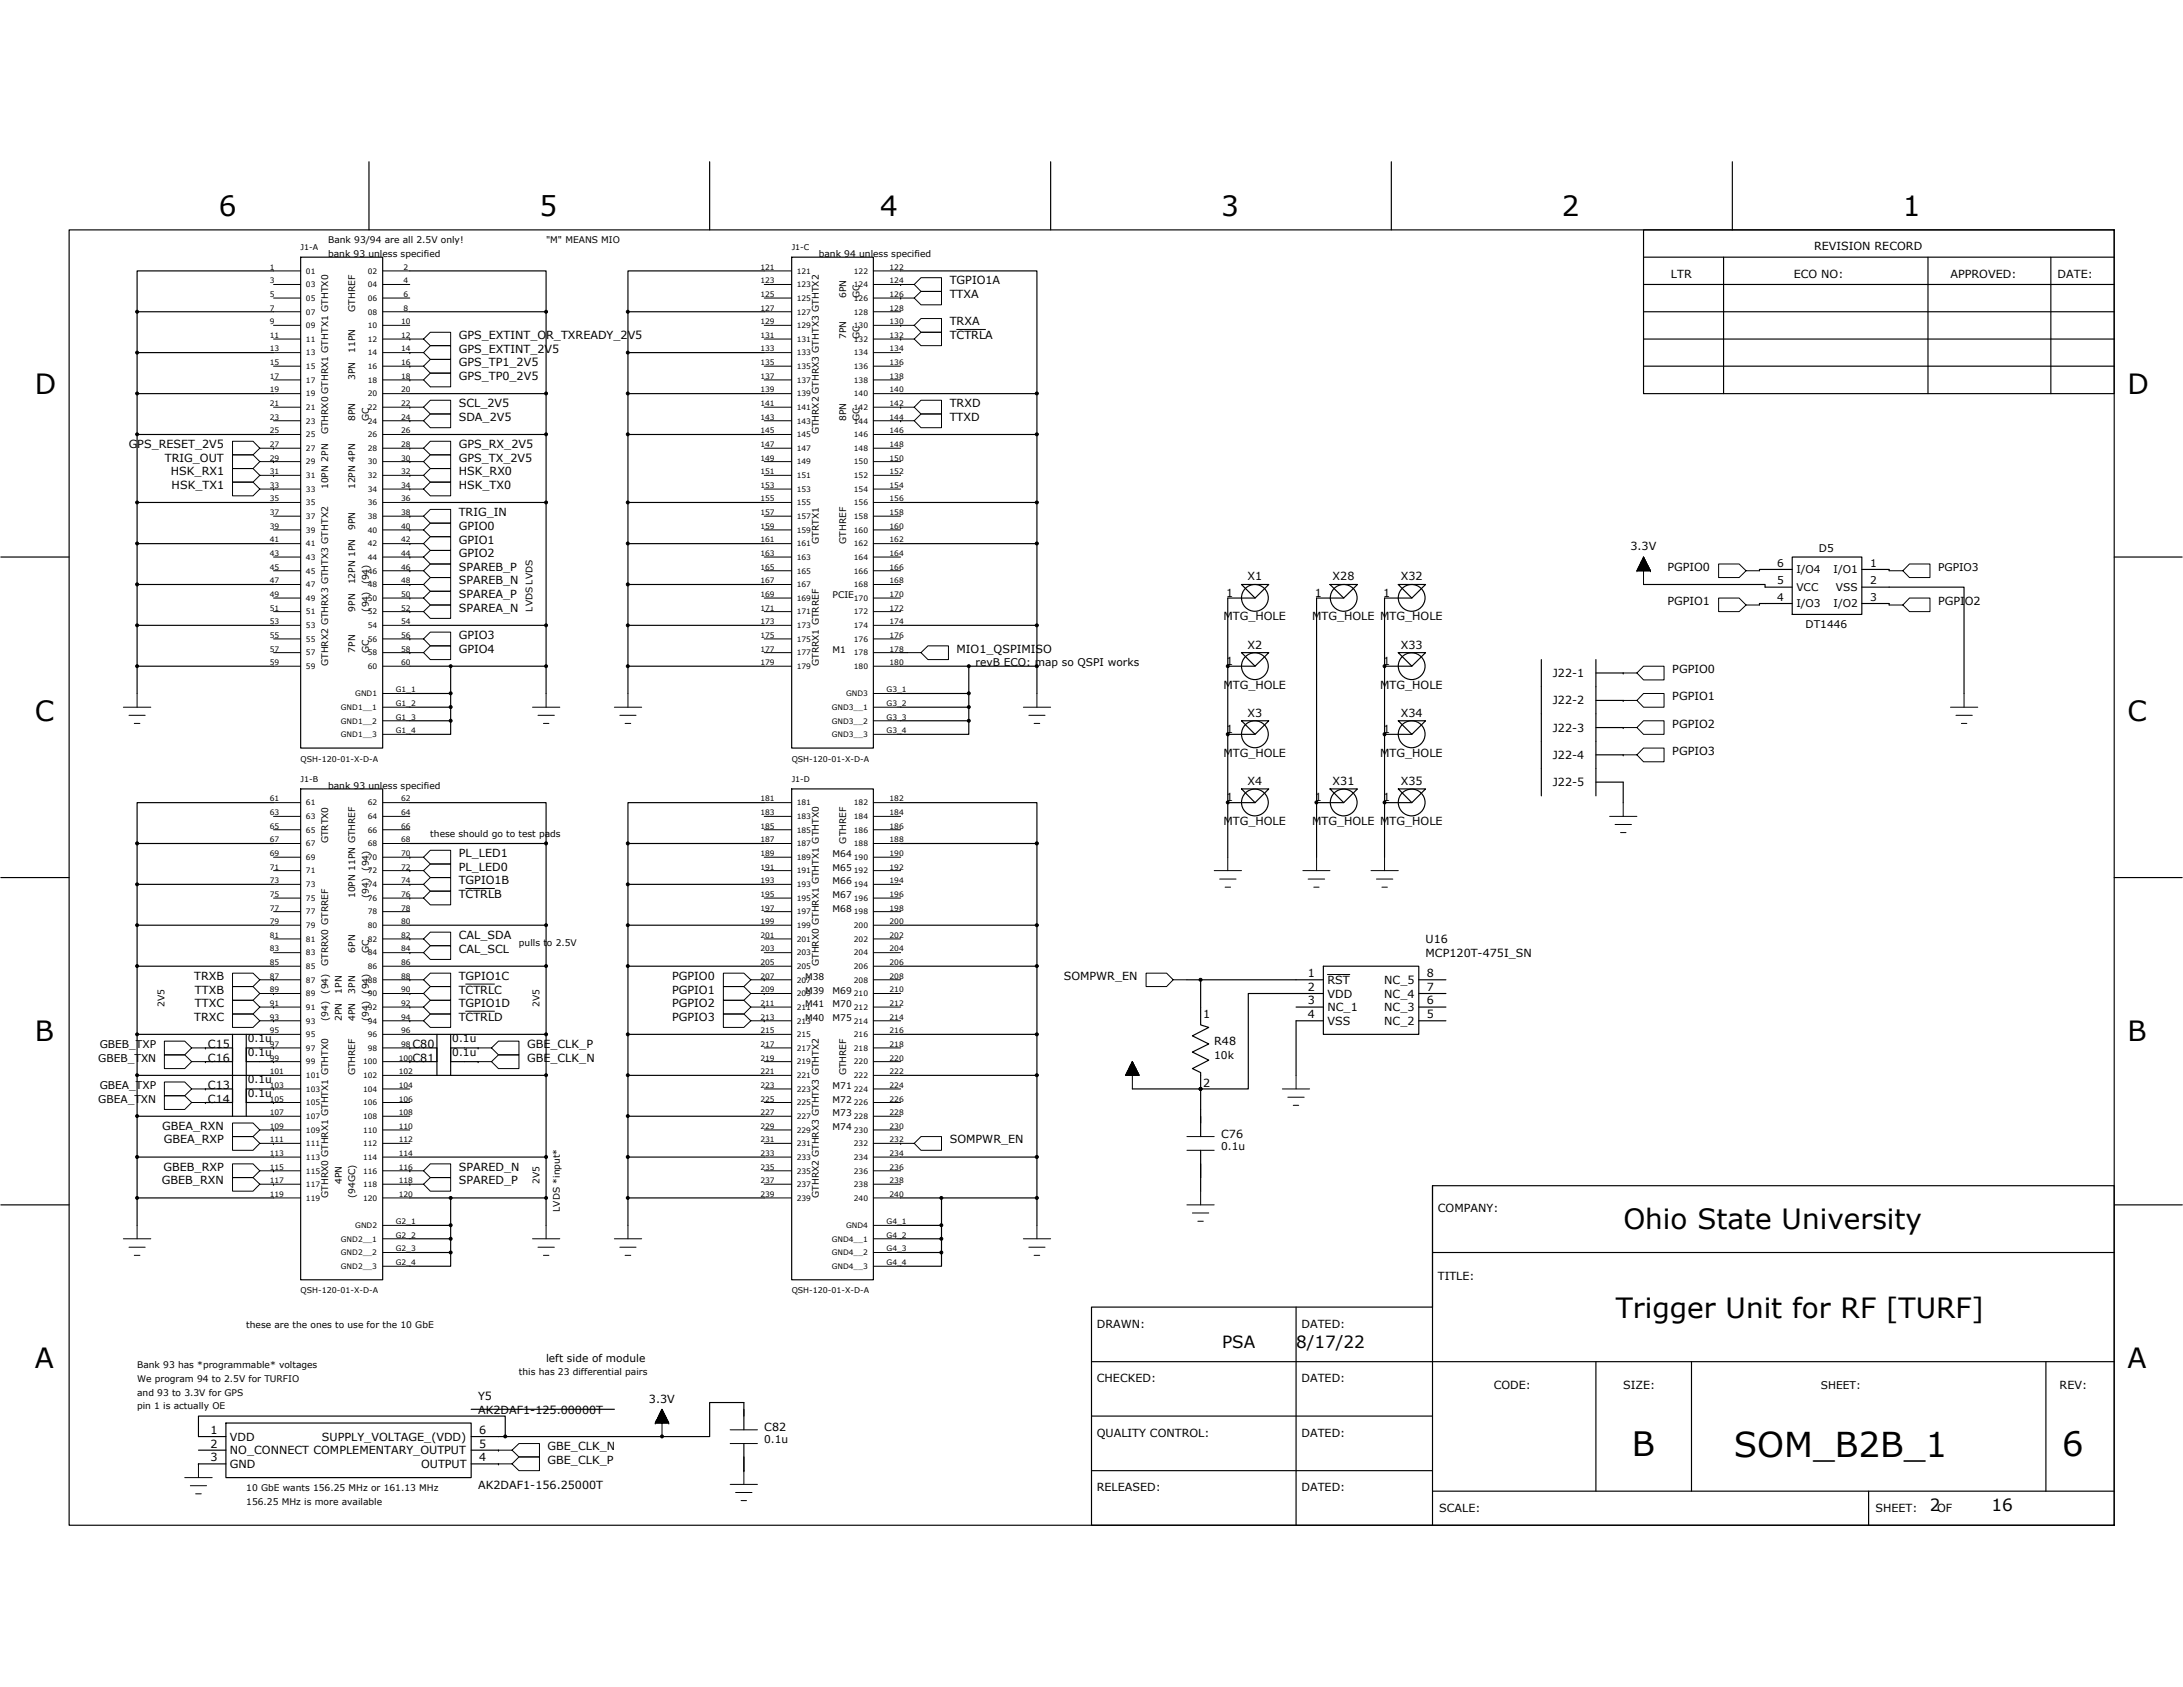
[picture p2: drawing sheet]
<svg xmlns="http://www.w3.org/2000/svg" width="279mm" height="216mm" viewBox="0 0 279 216" stroke-linecap="round" stroke-linejoin="round" font-family="sans-serif">
<defs><g id="words">
<text font-size="4.4" x="221.9" y="186.4">SOM_B2B_1</text>
<g font-size="4.3">
<text x="208.9" y="186.4">B</text>
<text x="264" y="186.4">6</text>
</g>
<g font-size="3.6">
<text x="28" y="27.7">6</text>
<text x="69" y="27.7">5</text>
<text x="112.6" y="27.7">4</text>
<text x="156.3" y="27.7">3</text>
<text x="199.9" y="27.7">2</text>
<text x="243.5" y="27.7">1</text>
<text x="4.5" y="50.4">D</text>
<text x="272.3" y="50.4">D</text>
<text x="4.5" y="92.2">C</text>
<text x="272.3" y="92.2">C</text>
<text x="4.5" y="133.2">B</text>
<text x="272.3" y="133.2">B</text>
<text x="207.8" y="157.3">Ohio State University</text>
<text x="206.8" y="168.6">Trigger Unit for RF [TURF]</text>
<text x="4.5" y="175.1">A</text>
<text x="272.3" y="175.1">A</text>
</g>
<g font-size="2.2">
<text x="156.4" y="172.5">PSA</text>
<text x="165.9" y="172.5">8/17/22</text>
<text x="247" y="193.4">2</text>
<text x="254.9" y="193.4">16</text>
</g>
<g font-size="1.4">
<text x="213.9" y="35.5">LTR</text>
<text x="229.6" y="35.5">ECO NO:</text>
<text x="232.2" y="32">REVISION RECORD</text>
<text x="249.6" y="35.5">APPROVED:</text>
<text x="263.4" y="35.5">DATE:</text>
<text x="121.6" y="41.6">TRXA</text>
<text x="121.6" y="38.1">TTXA</text>
<text x="121.6" y="36.4">TGPIO1A</text>
<text x="58.7" y="46.9">GPS_TP1_2V5</text>
<text x="58.7" y="45.1">GPS_EXTINT_2V5</text>
<text x="58.7" y="43.4">GPS_EXTINT_OR_TXREADY_2V5</text>
<text x="121.6" y="43.4">TCTRLA</text>
<text x="58.7" y="53.8">SDA_2V5</text>
<text x="58.7" y="52.1">SCL_2V5</text>
<text x="58.7" y="48.6">GPS_TP0_2V5</text>
<text x="121.6" y="53.8">TTXD</text>
<text x="121.6" y="52.1">TRXD</text>
<text x="16.5" y="57.4">GPS_RESET_2V5</text>
<text x="21.1" y="59.1">TRIG_OUT</text>
<text x="58.7" y="59.1">GPS_TX_2V5</text>
<text x="58.7" y="57.4">GPS_RX_2V5</text>
<text x="21.9" y="60.8">HSK_RX1</text>
<text x="22" y="62.6">HSK_TX1</text>
<text x="58.7" y="60.8">HSK_RX0</text>
<text x="58.7" y="62.6">HSK_TX0</text>
<text x="58.7" y="66.1">TRIG_IN</text>
<text x="58.7" y="67.8">GPIO0</text>
<text x="58.7" y="69.6">GPIO1</text>
<text x="58.7" y="71.3">GPIO2</text>
<text x="208.7" y="70.4">3.3V</text>
<text x="232.8" y="70.6">D5</text>
<text x="58.7" y="76.5">SPAREA_P</text>
<text x="58.7" y="73">SPAREB_P</text>
<text x="58.7" y="74.8">SPAREB_N</text>
<text x="156.9" y="76.4">1</text>
<text x="159.7" y="74.3">X1</text>
<text x="168.3" y="76.4">1</text>
<text x="170.6" y="74.3">X28</text>
<text x="177" y="76.4">1</text>
<text x="179.3" y="74.3">X32</text>
<text x="213.4" y="77.4">PGPIO1</text>
<text x="213.4" y="73">PGPIO0</text>
<text x="227.5" y="72.5">6</text>
<text x="227.5" y="74.8">5</text>
<text x="227.5" y="76.9">4</text>
<text x="229.9" y="73.4">I/O4</text>
<text x="229.9" y="75.6">VCC</text>
<text x="229.9" y="77.7">I/O3</text>
<text x="234.7" y="73.4">I/O1</text>
<text x="234.7" y="77.7">I/O2</text>
<text x="235" y="75.6">VSS</text>
<text x="239.4" y="72.5">1</text>
<text x="239.4" y="74.8">2</text>
<text x="239.4" y="76.9">3</text>
<text x="248.1" y="73">PGPIO3</text>
<text x="248.1" y="77.4">PGPIO2</text>
<text x="58.7" y="78.3">SPAREA_N</text>
<text x="58.7" y="81.8">GPIO3</text>
<text x="58.7" y="83.5">GPIO4</text>
<text x="122.4" y="83.5">MIO1_QSPIMISO</text>
<text x="156.6" y="79.4">MTG_HOLE</text>
<text x="159.7" y="83">X2</text>
<text x="167.9" y="79.4">MTG_HOLE MTG_HOLE</text>
<text x="179.3" y="83">X33</text>
<text x="231.1" y="80.4">DT1446</text>
<text x="124.9" y="85.3">revB ECO: map so QSPI works</text>
<text x="156.6" y="88.1">MTG_HOLE</text>
<text x="156.9" y="85.1">1</text>
<text x="176.7" y="88.1">MTG_HOLE</text>
<text x="177" y="85.1">1</text>
<text x="198.8" y="86.7">J22-1</text>
<text x="214" y="86.1">PGPIO0</text>
<text x="214" y="89.6">PGPIO1</text>
<text x="156.9" y="93.8">1</text>
<text x="159.7" y="91.7">X3</text>
<text x="177" y="93.8">1</text>
<text x="179.3" y="91.7">X34</text>
<text x="198.8" y="90.1">J22-2</text>
<text x="198.8" y="93.6">J22-3</text>
<text x="214" y="93.1">PGPIO2</text>
<text x="156.6" y="96.8">MTG_HOLE</text>
<text x="159.7" y="100.5">X4</text>
<text x="170.6" y="100.5">X31</text>
<text x="176.7" y="96.8">MTG_HOLE</text>
<text x="179.3" y="100.5">X35</text>
<text x="198.8" y="97.1">J22-4</text>
<text x="198.8" y="100.6">J22-5</text>
<text x="214" y="96.6">PGPIO3</text>
<text x="156.6" y="105.6">MTG_HOLE</text>
<text x="156.9" y="102.5">1</text>
<text x="167.9" y="105.6">MTG_HOLE MTG_HOLE</text>
<text x="168.3" y="102.5">1</text>
<text x="177" y="102.5">1</text>
<text x="58.7" y="113.2">TGPIO1B</text>
<text x="58.7" y="111.4">PL_LED0</text>
<text x="58.7" y="109.7">PL_LED1</text>
<text x="58.7" y="114.9">TCTRLB</text>
<text x="24.9" y="125.4">TRXB</text>
<text x="58.7" y="121.9">CAL_SCL</text>
<text x="58.7" y="120.2">CAL_SDA</text>
<text x="58.7" y="125.4">TGPIO1C</text>
<text x="86" y="125.4">PGPIO0</text>
<text x="136.1" y="125.4">SOMPWR_EN</text>
<text x="167.4" y="125.1">1</text>
<text x="169.9" y="125.9">RST</text>
<text x="177.2" y="125.9">NC_5</text>
<text x="182.5" y="120.7">U16</text>
<text x="182.5" y="122.5">MCP120T-475I_SN</text>
<text x="182.6" y="125.1">8</text>
<text x="24.9" y="130.6">TRXC</text>
<text x="25" y="128.9">TTXC</text>
<text x="25" y="127.1">TTXB</text>
<text x="58.7" y="127.1">TCTRLC</text>
<text x="58.7" y="130.6">TCTRLD</text>
<text x="58.7" y="128.9">TGPIO1D</text>
<text x="86" y="127.1">PGPIO1</text>
<text x="86" y="128.9">PGPIO2</text>
<text x="86" y="130.6">PGPIO3</text>
<text x="154" y="130.3">1</text>
<text x="167.4" y="126.8">2</text>
<text x="167.4" y="128.5">3</text>
<text x="167.4" y="130.3">4</text>
<text x="169.9" y="127.7">VDD</text>
<text x="169.9" y="129.4">NC_1</text>
<text x="169.9" y="131.2">VSS</text>
<text x="177.2" y="127.7">NC_4</text>
<text x="177.2" y="129.4">NC_3</text>
<text x="177.2" y="131.2">NC_2</text>
<text x="182.6" y="126.8">7</text>
<text x="182.6" y="128.5">6</text>
<text x="182.6" y="130.3">5</text>
<text x="12.6" y="135.9">GBEB_TXN</text>
<text x="12.8" y="134.1">GBEB_TXP</text>
<text x="26.6" y="134.1">C15</text>
<text x="26.6" y="135.9">C16</text>
<text x="31.7" y="133.4">0.1u</text>
<text x="31.7" y="135.1">0.1u</text>
<text x="52.8" y="134.1">C80</text>
<text x="52.8" y="135.9">C81</text>
<text x="57.9" y="133.4">0.1u</text>
<text x="57.9" y="135.1">0.1u</text>
<text x="67.5" y="135.9">GBE_CLK_N</text>
<text x="67.5" y="134.1">GBE_CLK_P</text>
<text x="155.4" y="133.8">R48</text>
<text x="155.4" y="135.5">10k</text>
<text x="12.6" y="141.1">GBEA_TXN</text>
<text x="12.8" y="139.4">GBEA_TXP</text>
<text x="26.6" y="139.4">C13</text>
<text x="26.6" y="141.1">C14</text>
<text x="31.7" y="138.7">0.1u</text>
<text x="31.7" y="140.4">0.1u</text>
<text x="154" y="139.1">2</text>
<text x="20.7" y="144.6">GBEA_RXN</text>
<text x="20.9" y="149.8">GBEB_RXP</text>
<text x="21" y="146.3">GBEA_RXP</text>
<text x="58.7" y="149.8">SPARED_N</text>
<text x="121.6" y="146.3">SOMPWR_EN</text>
<text x="156.3" y="145.6">C76</text>
<text x="156.3" y="147.2">0.1u</text>
<text x="20.7" y="151.6">GBEB_RXN</text>
<text x="58.7" y="151.6">SPARED_P</text>
<text x="184" y="155.1">COMPANY:</text>
<text x="184" y="163.8">TITLE:</text>
<text x="140.4" y="169.9">DRAWN:</text>
<text x="166.6" y="169.9">DATED:</text>
<text x="61.2" y="179.2">Y5</text>
<text x="69.9" y="174.3">left side of module</text>
<text x="83.1" y="179.5">3.3V</text>
<text x="140.4" y="176.9">CHECKED:</text>
<text x="166.6" y="176.9">DATED:</text>
<text x="191.2" y="177.8">CODE:</text>
<text x="207.8" y="177.8">SIZE:</text>
<text x="233" y="177.8">SHEET:</text>
<text x="263.6" y="177.8">REV:</text>
<text x="26.9" y="183.5">1</text>
<text x="26.9" y="185.3">2</text>
<text x="29.4" y="184.4">VDD</text>
<text x="41.2" y="184.4">SUPPLY_VOLTAGE_(VDD)</text>
<text x="61.2" y="180.9">AK2DAF1-125.00000T</text>
<text x="61.3" y="185.3">5</text>
<text x="61.3" y="183.5">6</text>
<text x="70.1" y="185.6">GBE_CLK_N</text>
<text x="97.8" y="183.2">C82</text>
<text x="97.8" y="184.7">0.1u</text>
<text x="140.4" y="183.9">QUALITY CONTROL:</text>
<text x="166.6" y="183.9">DATED:</text>
<text x="26.9" y="187">3</text>
<text x="29.4" y="186.1">NO_CONNECT COMPLEMENTARY_OUTPUT</text>
<text x="29.4" y="187.9">GND</text>
<text x="53.9" y="187.9">OUTPUT</text>
<text x="61.2" y="190.5">AK2DAF1-156.25000T</text>
<text x="61.3" y="187">4</text>
<text x="70.1" y="187.3">GBE_CLK_P</text>
<text x="140.4" y="190.8">RELEASED:</text>
<text x="166.6" y="190.8">DATED:</text>
<text x="184.2" y="193.4">SCALE:</text>
<text x="240" y="193.4">SHEET:</text>
<text x="247.9" y="193.4">OF</text>
</g>
<g font-size="1.2">
<text x="42" y="32.9">bank 93 unless specified</text>
<text x="42" y="31.2">Bank 93/94 are all 2.5V only!</text>
<text x="69.9" y="31.2">&quot;M&quot; MEANS MIO</text>
<text x="104.8" y="32.9">bank 94 unless specified</text>
<text x="45.5" y="39.9" transform="rotate(-90 45.5 39.9)">GTHREF</text>
<text x="108.3" y="38.1" transform="rotate(-90 108.3 38.1)">6PN</text>
<text x="110" y="38.1" transform="rotate(-90 110 38.1)">GC</text>
<text x="45.5" y="45.1" transform="rotate(-90 45.5 45.1)">11PN</text>
<text x="108.3" y="43.4" transform="rotate(-90 108.3 43.4)">7PN</text>
<text x="110" y="43.4" transform="rotate(-90 110 43.4)">GC</text>
<text x="45.5" y="53.8" transform="rotate(-90 45.5 53.8)">8PN</text>
<text x="45.5" y="48.6" transform="rotate(-90 45.5 48.6)">3PN</text>
<text x="47.2" y="53.8" transform="rotate(-90 47.2 53.8)">GC</text>
<text x="108.3" y="53.8" transform="rotate(-90 108.3 53.8)">8PN</text>
<text x="110" y="53.8" transform="rotate(-90 110 53.8)">GC</text>
<text x="42" y="55.6" transform="rotate(-90 42 55.6)">GTHRX0 GTHRX1 GTHTX1 GTHTX0</text>
<text x="104.8" y="55.6" transform="rotate(-90 104.8 55.6)">GTHRX2 GTHRX3 GTHTX3 GTHTX2</text>
<text x="42" y="62.6" transform="rotate(-90 42 62.6)">10PN 2PN</text>
<text x="45.5" y="62.6" transform="rotate(-90 45.5 62.6)">12PN 4PN</text>
<text x="45.5" y="67.8" transform="rotate(-90 45.5 67.8)">9PN</text>
<text x="104.8" y="69.6" transform="rotate(-90 104.8 69.6)">GTRTX1</text>
<text x="108.3" y="69.6" transform="rotate(-90 108.3 69.6)">GTHREF</text>
<text x="45.5" y="74.8" transform="rotate(-90 45.5 74.8)">12PN 1PN</text>
<text x="47.2" y="74.8" transform="rotate(-90 47.2 74.8)">(94)</text>
<text x="106.6" y="76.5">PCIE</text>
<text x="45.5" y="83.5" transform="rotate(-90 45.5 83.5)">7PN</text>
<text x="45.5" y="78.3" transform="rotate(-90 45.5 78.3)">9PN</text>
<text x="47.2" y="83.5" transform="rotate(-90 47.2 83.5)">GC</text>
<text x="47.2" y="78.3" transform="rotate(-90 47.2 78.3)">(94)</text>
<text x="68.2" y="78.3" transform="rotate(-90 68.2 78.3)">LVDS LVDS</text>
<text x="106.6" y="83.5">M1</text>
<text x="42" y="85.3" transform="rotate(-90 42 85.3)">GTHRX2 GTHRX3 GTHTX3 GTHTX2</text>
<text x="104.8" y="85.3" transform="rotate(-90 104.8 85.3)">GTRRX1 GTRREF</text>
<text x="42" y="101">bank 93 unless specified</text>
<text x="42" y="107.9" transform="rotate(-90 42 107.9)">GTRTX0</text>
<text x="55.1" y="107.1">these should go to test pads</text>
<text x="108.3" y="107.9" transform="rotate(-90 108.3 107.9)">GTHREF</text>
<text x="47.2" y="111.4" transform="rotate(-90 47.2 111.4)">(94)</text>
<text x="106.6" y="109.7">M64</text>
<text x="106.6" y="111.4">M65</text>
<text x="106.6" y="113.2">M66</text>
<text x="45.5" y="114.9" transform="rotate(-90 45.5 114.9)">10PN 11PN GTHREF</text>
<text x="47.2" y="114.9" transform="rotate(-90 47.2 114.9)">(94)</text>
<text x="106.6" y="114.9">M67</text>
<text x="106.6" y="116.7">M68</text>
<text x="42" y="123.7" transform="rotate(-90 42 123.7)">GTRRX0 GTRREF</text>
<text x="45.5" y="121.9" transform="rotate(-90 45.5 121.9)">6PN</text>
<text x="47.2" y="121.9" transform="rotate(-90 47.2 121.9)">GC</text>
<text x="66.4" y="121">pulls to 2.5V</text>
<text x="103" y="125.4">M38</text>
<text x="104.8" y="123.7" transform="rotate(-90 104.8 123.7)">GTHRX0 GTHRX1 GTHTX1 GTHTX0</text>
<text x="21" y="128.9" transform="rotate(-90 21 128.9)">2V5</text>
<text x="42" y="130.6" transform="rotate(-90 42 130.6)">(94)</text>
<text x="42" y="127.1" transform="rotate(-90 42 127.1)">(94)</text>
<text x="43.7" y="130.6" transform="rotate(-90 43.7 130.6)">2PN</text>
<text x="43.7" y="127.1" transform="rotate(-90 43.7 127.1)">1PN</text>
<text x="45.5" y="130.6" transform="rotate(-90 45.5 130.6)">4PN</text>
<text x="45.5" y="127.1" transform="rotate(-90 45.5 127.1)">3PN</text>
<text x="47.2" y="130.6" transform="rotate(-90 47.2 130.6)">(94)</text>
<text x="47.2" y="127.1" transform="rotate(-90 47.2 127.1)">(94)</text>
<text x="69" y="128.9" transform="rotate(-90 69 128.9)">2V5</text>
<text x="103" y="127.1">M39</text>
<text x="103" y="128.9">M41</text>
<text x="103" y="130.6">M40</text>
<text x="106.6" y="127.1">M69</text>
<text x="106.6" y="128.9">M70</text>
<text x="106.6" y="130.6">M75</text>
<text x="45.5" y="137.6" transform="rotate(-90 45.5 137.6)">GTHREF</text>
<text x="108.3" y="137.6" transform="rotate(-90 108.3 137.6)">GTHREF</text>
<text x="106.6" y="139.4">M71</text>
<text x="106.6" y="141.1">M72</text>
<text x="106.6" y="142.9">M73</text>
<text x="106.6" y="144.6">M74</text>
<text x="42" y="153.3" transform="rotate(-90 42 153.3)">GTHRX0 GTHRX1 GTHTX1 GTHTX0</text>
<text x="43.7" y="151.6" transform="rotate(-90 43.7 151.6)">4PN</text>
<text x="45.5" y="153.3" transform="rotate(-90 45.5 153.3)">(94GC)</text>
<text x="69" y="151.6" transform="rotate(-90 69 151.6)">2V5</text>
<text x="71.6" y="155.1" transform="rotate(-90 71.6 155.1)">LVDS *input*</text>
<text x="104.8" y="153.3" transform="rotate(-90 104.8 153.3)">GTHRX2 GTHRX3 GTHTX3 GTHTX2</text>
<text x="31.5" y="169.9">these are the ones to use for the 10 GbE</text>
<text x="17.5" y="175.1">Bank 93 has *programmable* voltages</text>
<text x="17.5" y="176.9">We program 94 to 2.5V for TURFIO</text>
<text x="17.5" y="178.6">and 93 to 3.3V for GPS</text>
<text x="66.4" y="176">this has 23 differential pairs</text>
<text x="17.5" y="180.4">pin 1 is actually OE</text>
<text x="31.5" y="190.8">10 GbE wants 156.25 MHz or 161.13 MHz</text>
<text x="31.5" y="192.6">156.25 MHz is more available</text>
</g>
<g font-size="1">
<text x="34.5" y="34.5">1</text>
<text x="38.5" y="32">J1-A</text>
<text x="39.2" y="35">01</text>
<text x="47.1" y="35">02</text>
<text x="51.6" y="34.5">2</text>
<text x="97.3" y="34.5">121</text>
<text x="101.3" y="32">J1-C</text>
<text x="102" y="35">121</text>
<text x="109.3" y="35">122</text>
<text x="113.9" y="34.5">122</text>
<text x="34.5" y="36.3">3</text>
<text x="34.5" y="38">5</text>
<text x="34.5" y="39.8">7</text>
<text x="34.5" y="41.5">9</text>
<text x="39.2" y="36.8">03</text>
<text x="39.2" y="38.5">05</text>
<text x="39.2" y="40.3">07</text>
<text x="39.2" y="42">09</text>
<text x="47.1" y="36.8">04</text>
<text x="47.1" y="38.5">06</text>
<text x="47.1" y="40.3">08</text>
<text x="47.1" y="42">10</text>
<text x="51.4" y="41.5">10</text>
<text x="51.6" y="36.3">4</text>
<text x="51.6" y="38">6</text>
<text x="51.6" y="39.8">8</text>
<text x="97.3" y="41.5">129</text>
<text x="97.3" y="39.8">127</text>
<text x="97.3" y="38">125</text>
<text x="97.3" y="36.3">123</text>
<text x="102" y="42">129</text>
<text x="102" y="40.3">127</text>
<text x="102" y="38.5">125</text>
<text x="102" y="36.8">123</text>
<text x="109.3" y="42">130</text>
<text x="109.3" y="40.3">128</text>
<text x="109.3" y="38.5">126</text>
<text x="109.3" y="36.8">124</text>
<text x="113.9" y="41.5">130</text>
<text x="113.9" y="39.8">128</text>
<text x="113.9" y="38">126</text>
<text x="113.9" y="36.3">124</text>
<text x="34.5" y="43.3">11</text>
<text x="34.5" y="45">13</text>
<text x="34.5" y="46.7">15</text>
<text x="39.2" y="43.8">11</text>
<text x="39.2" y="45.5">13</text>
<text x="39.2" y="47.2">15</text>
<text x="47.1" y="43.8">12</text>
<text x="47.1" y="45.5">14</text>
<text x="47.1" y="47.2">16</text>
<text x="51.4" y="43.3">12</text>
<text x="51.4" y="45">14</text>
<text x="51.4" y="46.7">16</text>
<text x="97.3" y="46.7">135</text>
<text x="97.3" y="45">133</text>
<text x="97.3" y="43.3">131</text>
<text x="102" y="47.2">135</text>
<text x="102" y="45.5">133</text>
<text x="102" y="43.8">131</text>
<text x="109.3" y="47.2">136</text>
<text x="109.3" y="45.5">134</text>
<text x="109.3" y="43.8">132</text>
<text x="113.9" y="46.7">136</text>
<text x="113.9" y="45">134</text>
<text x="113.9" y="43.3">132</text>
<text x="34.5" y="48.5">17</text>
<text x="34.5" y="50.2">19</text>
<text x="34.5" y="52">21</text>
<text x="34.5" y="53.7">23</text>
<text x="39.2" y="49">17</text>
<text x="39.2" y="50.7">19</text>
<text x="39.2" y="52.5">21</text>
<text x="47.1" y="49">18</text>
<text x="47.1" y="50.7">20</text>
<text x="47.1" y="52.5">22</text>
<text x="51.4" y="48.5">18</text>
<text x="51.4" y="50.2">20</text>
<text x="51.4" y="52">22</text>
<text x="51.4" y="53.7">24</text>
<text x="97.3" y="53.7">143</text>
<text x="97.3" y="52">141</text>
<text x="97.3" y="50.2">139</text>
<text x="97.3" y="48.5">137</text>
<text x="102" y="52.5">141</text>
<text x="102" y="50.7">139</text>
<text x="102" y="49">137</text>
<text x="109.3" y="52.5">142</text>
<text x="109.3" y="50.7">140</text>
<text x="109.3" y="49">138</text>
<text x="113.9" y="53.7">144</text>
<text x="113.9" y="52">142</text>
<text x="113.9" y="50.2">140</text>
<text x="113.9" y="48.5">138</text>
<text x="34.5" y="55.5">25</text>
<text x="34.5" y="57.2">27</text>
<text x="34.5" y="58.9">29</text>
<text x="39.2" y="54.2">23</text>
<text x="39.2" y="56">25</text>
<text x="39.2" y="57.7">27</text>
<text x="39.2" y="59.4">29</text>
<text x="47.1" y="54.2">24</text>
<text x="47.1" y="56">26</text>
<text x="47.1" y="57.7">28</text>
<text x="47.1" y="59.4">30</text>
<text x="51.4" y="55.5">26</text>
<text x="51.4" y="57.2">28</text>
<text x="51.4" y="58.9">30</text>
<text x="97.3" y="58.9">149</text>
<text x="97.3" y="57.2">147</text>
<text x="97.3" y="55.5">145</text>
<text x="102" y="59.4">149</text>
<text x="102" y="57.7">147</text>
<text x="102" y="56">145</text>
<text x="102" y="54.2">143</text>
<text x="109.3" y="59.4">150</text>
<text x="109.3" y="57.7">148</text>
<text x="109.3" y="56">146</text>
<text x="109.3" y="54.2">144</text>
<text x="113.9" y="58.9">150</text>
<text x="113.9" y="57.2">148</text>
<text x="113.9" y="55.5">146</text>
<text x="34.5" y="60.7">31</text>
<text x="34.5" y="62.4">33</text>
<text x="34.5" y="64.2">35</text>
<text x="34.5" y="65.9">37</text>
<text x="39.2" y="61.2">31</text>
<text x="39.2" y="62.9">33</text>
<text x="39.2" y="64.7">35</text>
<text x="47.1" y="61.2">32</text>
<text x="47.1" y="62.9">34</text>
<text x="47.1" y="64.7">36</text>
<text x="51.4" y="60.7">32</text>
<text x="51.4" y="62.4">34</text>
<text x="51.4" y="64.2">36</text>
<text x="51.4" y="65.9">38</text>
<text x="97.3" y="65.9">157</text>
<text x="97.3" y="64.2">155</text>
<text x="97.3" y="62.4">153</text>
<text x="97.3" y="60.7">151</text>
<text x="102" y="64.7">155</text>
<text x="102" y="62.9">153</text>
<text x="102" y="61.2">151</text>
<text x="109.3" y="64.7">156</text>
<text x="109.3" y="62.9">154</text>
<text x="109.3" y="61.2">152</text>
<text x="113.9" y="65.9">158</text>
<text x="113.9" y="64.2">156</text>
<text x="113.9" y="62.4">154</text>
<text x="113.9" y="60.7">152</text>
<text x="34.5" y="67.7">39</text>
<text x="34.5" y="69.4">41</text>
<text x="34.5" y="71.2">43</text>
<text x="39.2" y="66.4">37</text>
<text x="39.2" y="68.2">39</text>
<text x="39.2" y="69.9">41</text>
<text x="39.2" y="71.6">43</text>
<text x="47.1" y="66.4">38</text>
<text x="47.1" y="68.2">40</text>
<text x="47.1" y="69.9">42</text>
<text x="47.1" y="71.6">44</text>
<text x="51.4" y="67.7">40</text>
<text x="51.4" y="69.4">42</text>
<text x="51.4" y="71.2">44</text>
<text x="97.3" y="71.2">163</text>
<text x="97.3" y="69.4">161</text>
<text x="97.3" y="67.7">159</text>
<text x="102" y="71.6">163</text>
<text x="102" y="69.9">161</text>
<text x="102" y="68.2">159</text>
<text x="102" y="66.4">157</text>
<text x="109.3" y="71.6">164</text>
<text x="109.3" y="69.9">162</text>
<text x="109.3" y="68.2">160</text>
<text x="109.3" y="66.4">158</text>
<text x="113.9" y="71.2">164</text>
<text x="113.9" y="69.4">162</text>
<text x="113.9" y="67.7">160</text>
<text x="34.5" y="72.9">45</text>
<text x="34.5" y="74.7">47</text>
<text x="34.5" y="76.4">49</text>
<text x="39.2" y="73.4">45</text>
<text x="39.2" y="75.2">47</text>
<text x="39.2" y="76.9">49</text>
<text x="47.1" y="73.4">46</text>
<text x="47.1" y="75.2">48</text>
<text x="47.1" y="76.9">50</text>
<text x="51.4" y="72.9">46</text>
<text x="51.4" y="74.7">48</text>
<text x="51.4" y="76.4">50</text>
<text x="97.3" y="76.4">169</text>
<text x="97.3" y="74.7">167</text>
<text x="97.3" y="72.9">165</text>
<text x="102" y="76.9">169</text>
<text x="102" y="75.2">167</text>
<text x="102" y="73.4">165</text>
<text x="109.3" y="76.9">170</text>
<text x="109.3" y="75.2">168</text>
<text x="109.3" y="73.4">166</text>
<text x="113.9" y="76.4">170</text>
<text x="113.9" y="74.7">168</text>
<text x="113.9" y="72.9">166</text>
<text x="34.5" y="78.1">51</text>
<text x="34.5" y="79.9">53</text>
<text x="34.5" y="81.6">55</text>
<text x="34.5" y="83.4">57</text>
<text x="39.2" y="78.6">51</text>
<text x="39.2" y="80.4">53</text>
<text x="39.2" y="82.1">55</text>
<text x="39.2" y="83.9">57</text>
<text x="47.1" y="78.6">52</text>
<text x="47.1" y="80.4">54</text>
<text x="47.1" y="82.1">56</text>
<text x="47.1" y="83.9">58</text>
<text x="51.4" y="78.1">52</text>
<text x="51.4" y="79.9">54</text>
<text x="51.4" y="81.6">56</text>
<text x="51.4" y="83.4">58</text>
<text x="97.3" y="78.1">171</text>
<text x="97.3" y="83.4">177</text>
<text x="97.3" y="81.6">175</text>
<text x="97.3" y="79.9">173</text>
<text x="102" y="83.9">177</text>
<text x="102" y="82.1">175</text>
<text x="102" y="80.4">173</text>
<text x="102" y="78.6">171</text>
<text x="109.3" y="83.9">178</text>
<text x="109.3" y="82.1">176</text>
<text x="109.3" y="80.4">174</text>
<text x="109.3" y="78.6">172</text>
<text x="113.9" y="83.4">178</text>
<text x="113.9" y="81.6">176</text>
<text x="113.9" y="79.9">174</text>
<text x="113.9" y="78.1">172</text>
<text x="34.5" y="85.1">59</text>
<text x="39.2" y="85.6">59</text>
<text x="45.5" y="89.1">GND1</text>
<text x="47.1" y="85.6">60</text>
<text x="50.7" y="88.6">G1_1</text>
<text x="51.4" y="85.1">60</text>
<text x="97.3" y="85.1">179</text>
<text x="102" y="85.6">179</text>
<text x="108.3" y="89.1">GND3</text>
<text x="109.3" y="85.6">180</text>
<text x="113.5" y="88.6">G3_1</text>
<text x="113.9" y="85.1">180</text>
<text x="43.6" y="90.9">GND1__1</text>
<text x="43.6" y="92.6">GND1__2</text>
<text x="43.6" y="94.3">GND1__3</text>
<text x="50.7" y="90.3">G1_2</text>
<text x="50.7" y="92.1">G1_3</text>
<text x="50.7" y="93.9">G1_4</text>
<text x="106.4" y="90.9">GND3__1</text>
<text x="106.4" y="92.6">GND3__2</text>
<text x="106.4" y="94.3">GND3__3</text>
<text x="113.5" y="90.3">G3_2</text>
<text x="113.5" y="92.1">G3_3</text>
<text x="113.5" y="93.9">G3_4</text>
<text x="38.5" y="97.5">QSH-120-01-X-D-A</text>
<text x="38.5" y="100.1">J1-B</text>
<text x="101.3" y="97.5">QSH-120-01-X-D-A</text>
<text x="101.3" y="100.1">J1-D</text>
<text x="34.5" y="102.6">61</text>
<text x="34.5" y="104.3">63</text>
<text x="34.5" y="106.1">65</text>
<text x="34.5" y="107.8">67</text>
<text x="39.2" y="103.1">61</text>
<text x="39.2" y="104.8">63</text>
<text x="39.2" y="106.6">65</text>
<text x="47.1" y="103.1">62</text>
<text x="47.1" y="104.8">64</text>
<text x="47.1" y="106.6">66</text>
<text x="51.4" y="102.6">62</text>
<text x="51.4" y="104.3">64</text>
<text x="51.4" y="106.1">66</text>
<text x="51.4" y="107.8">68</text>
<text x="97.3" y="107.8">187</text>
<text x="97.3" y="106.1">185</text>
<text x="97.3" y="104.3">183</text>
<text x="97.3" y="102.6">181</text>
<text x="102" y="106.6">185</text>
<text x="102" y="104.8">183</text>
<text x="102" y="103.1">181</text>
<text x="109.3" y="106.6">186</text>
<text x="109.3" y="104.8">184</text>
<text x="109.3" y="103.1">182</text>
<text x="113.9" y="107.8">188</text>
<text x="113.9" y="106.1">186</text>
<text x="113.9" y="104.3">184</text>
<text x="113.9" y="102.6">182</text>
<text x="34.5" y="109.6">69</text>
<text x="34.5" y="111.3">71</text>
<text x="34.5" y="113.1">73</text>
<text x="39.2" y="108.3">67</text>
<text x="39.2" y="110.1">69</text>
<text x="39.2" y="111.8">71</text>
<text x="39.2" y="113.5">73</text>
<text x="47.1" y="108.3">68</text>
<text x="47.1" y="110.1">70</text>
<text x="47.1" y="111.8">72</text>
<text x="47.1" y="113.5">74</text>
<text x="51.4" y="109.6">70</text>
<text x="51.4" y="111.3">72</text>
<text x="51.4" y="113.1">74</text>
<text x="97.3" y="113.1">193</text>
<text x="97.3" y="111.3">191</text>
<text x="97.3" y="109.6">189</text>
<text x="102" y="113.5">193</text>
<text x="102" y="111.8">191</text>
<text x="102" y="110.1">189</text>
<text x="102" y="108.3">187</text>
<text x="109.3" y="113.5">194</text>
<text x="109.3" y="111.8">192</text>
<text x="109.3" y="110.1">190</text>
<text x="109.3" y="108.3">188</text>
<text x="113.9" y="113.1">194</text>
<text x="113.9" y="111.3">192</text>
<text x="113.9" y="109.6">190</text>
<text x="34.5" y="114.8">75</text>
<text x="34.5" y="116.5">77</text>
<text x="34.5" y="118.3">79</text>
<text x="39.2" y="115.3">75</text>
<text x="39.2" y="117">77</text>
<text x="39.2" y="118.8">79</text>
<text x="47.1" y="115.3">76</text>
<text x="47.1" y="117">78</text>
<text x="47.1" y="118.8">80</text>
<text x="51.4" y="114.8">76</text>
<text x="51.4" y="116.5">78</text>
<text x="51.4" y="118.3">80</text>
<text x="97.3" y="118.3">199</text>
<text x="97.3" y="116.5">197</text>
<text x="97.3" y="114.8">195</text>
<text x="102" y="118.8">199</text>
<text x="102" y="117">197</text>
<text x="102" y="115.3">195</text>
<text x="109.3" y="118.8">200</text>
<text x="109.3" y="117">198</text>
<text x="109.3" y="115.3">196</text>
<text x="113.9" y="118.3">200</text>
<text x="113.9" y="116.5">198</text>
<text x="113.9" y="114.8">196</text>
<text x="34.5" y="120">81</text>
<text x="34.5" y="121.8">83</text>
<text x="34.5" y="123.5">85</text>
<text x="34.5" y="125.2">87</text>
<text x="39.2" y="120.5">81</text>
<text x="39.2" y="122.3">83</text>
<text x="39.2" y="124">85</text>
<text x="39.2" y="125.8">87</text>
<text x="47.1" y="120.5">82</text>
<text x="47.1" y="122.3">84</text>
<text x="47.1" y="124">86</text>
<text x="47.1" y="125.8">88</text>
<text x="51.4" y="120">82</text>
<text x="51.4" y="121.8">84</text>
<text x="51.4" y="123.5">86</text>
<text x="51.4" y="125.2">88</text>
<text x="97.3" y="125.2">207</text>
<text x="97.3" y="123.5">205</text>
<text x="97.3" y="121.8">203</text>
<text x="97.3" y="120">201</text>
<text x="102" y="125.8">207</text>
<text x="102" y="124">205</text>
<text x="102" y="122.3">203</text>
<text x="102" y="120.5">201</text>
<text x="109.3" y="125.8">208</text>
<text x="109.3" y="124">206</text>
<text x="109.3" y="122.3">204</text>
<text x="109.3" y="120.5">202</text>
<text x="113.9" y="125.2">208</text>
<text x="113.9" y="123.5">206</text>
<text x="113.9" y="121.8">204</text>
<text x="113.9" y="120">202</text>
<text x="34.5" y="127">89</text>
<text x="34.5" y="128.8">91</text>
<text x="34.5" y="130.5">93</text>
<text x="39.2" y="127.5">89</text>
<text x="39.2" y="129.2">91</text>
<text x="39.2" y="131">93</text>
<text x="47.1" y="127.5">90</text>
<text x="47.1" y="129.2">92</text>
<text x="47.1" y="131">94</text>
<text x="51.4" y="127">90</text>
<text x="51.4" y="128.8">92</text>
<text x="51.4" y="130.5">94</text>
<text x="97.3" y="130.5">213</text>
<text x="97.3" y="128.8">211</text>
<text x="97.3" y="127">209</text>
<text x="102" y="131">213</text>
<text x="102" y="129.2">211</text>
<text x="102" y="127.5">209</text>
<text x="109.3" y="131">214</text>
<text x="109.3" y="129.2">212</text>
<text x="109.3" y="127.5">210</text>
<text x="113.9" y="130.5">214</text>
<text x="113.9" y="128.8">212</text>
<text x="113.9" y="127">210</text>
<text x="34.5" y="137.5">101</text>
<text x="34.5" y="132.2">95</text>
<text x="34.5" y="134">97</text>
<text x="34.5" y="135.7">99</text>
<text x="39.2" y="138">101</text>
<text x="39.2" y="132.7">95</text>
<text x="39.2" y="134.5">97</text>
<text x="39.2" y="136.2">99</text>
<text x="46.5" y="136.2">100</text>
<text x="46.5" y="138">102</text>
<text x="47.1" y="132.7">96</text>
<text x="47.1" y="134.5">98</text>
<text x="51" y="135.7">100</text>
<text x="51" y="137.5">102</text>
<text x="51.4" y="132.2">96</text>
<text x="51.4" y="134">98</text>
<text x="97.3" y="137.5">221</text>
<text x="97.3" y="135.7">219</text>
<text x="97.3" y="134">217</text>
<text x="97.3" y="132.2">215</text>
<text x="102" y="138">221</text>
<text x="102" y="136.2">219</text>
<text x="102" y="134.5">217</text>
<text x="102" y="132.7">215</text>
<text x="109.3" y="138">222</text>
<text x="109.3" y="136.2">220</text>
<text x="109.3" y="134.5">218</text>
<text x="109.3" y="132.7">216</text>
<text x="113.9" y="137.5">222</text>
<text x="113.9" y="135.7">220</text>
<text x="113.9" y="134">218</text>
<text x="113.9" y="132.2">216</text>
<text x="34.5" y="139.2">103</text>
<text x="34.5" y="141">105</text>
<text x="34.5" y="142.7">107</text>
<text x="39.2" y="139.7">103</text>
<text x="39.2" y="141.5">105</text>
<text x="39.2" y="143.2">107</text>
<text x="46.5" y="139.7">104</text>
<text x="46.5" y="141.5">106</text>
<text x="46.5" y="143.2">108</text>
<text x="51" y="139.2">104</text>
<text x="51" y="141">106</text>
<text x="51" y="142.7">108</text>
<text x="97.3" y="142.7">227</text>
<text x="97.3" y="141">225</text>
<text x="97.3" y="139.2">223</text>
<text x="102" y="143.2">227</text>
<text x="102" y="141.5">225</text>
<text x="102" y="139.7">223</text>
<text x="109.3" y="143.2">228</text>
<text x="109.3" y="141.5">226</text>
<text x="109.3" y="139.7">224</text>
<text x="113.9" y="142.7">228</text>
<text x="113.9" y="141">226</text>
<text x="113.9" y="139.2">224</text>
<text x="34.5" y="144.4">109</text>
<text x="34.5" y="146.2">111</text>
<text x="34.5" y="148">113</text>
<text x="34.5" y="149.7">115</text>
<text x="39.2" y="145">109</text>
<text x="39.2" y="146.7">111</text>
<text x="39.2" y="148.4">113</text>
<text x="46.5" y="145">110</text>
<text x="46.5" y="146.7">112</text>
<text x="46.5" y="148.4">114</text>
<text x="51" y="144.4">110</text>
<text x="51" y="146.2">112</text>
<text x="51" y="148">114</text>
<text x="51" y="149.7">116</text>
<text x="97.3" y="146.2">231</text>
<text x="97.3" y="144.4">229</text>
<text x="97.3" y="149.7">235</text>
<text x="97.3" y="148">233</text>
<text x="102" y="145">229</text>
<text x="102" y="148.4">233</text>
<text x="102" y="146.7">231</text>
<text x="109.3" y="145">230</text>
<text x="109.3" y="148.4">234</text>
<text x="109.3" y="146.7">232</text>
<text x="113.9" y="144.4">230</text>
<text x="113.9" y="149.7">236</text>
<text x="113.9" y="148">234</text>
<text x="113.9" y="146.2">232</text>
<text x="34.5" y="151.4">117</text>
<text x="34.5" y="153.2">119</text>
<text x="39.2" y="150.2">115</text>
<text x="39.2" y="151.9">117</text>
<text x="39.2" y="153.7">119</text>
<text x="46.5" y="150.2">116</text>
<text x="46.5" y="151.9">118</text>
<text x="46.5" y="153.7">120</text>
<text x="51" y="151.4">118</text>
<text x="51" y="153.2">120</text>
<text x="97.3" y="153.2">239</text>
<text x="97.3" y="151.4">237</text>
<text x="102" y="153.7">239</text>
<text x="102" y="151.9">237</text>
<text x="102" y="150.2">235</text>
<text x="109.3" y="153.7">240</text>
<text x="109.3" y="151.9">238</text>
<text x="109.3" y="150.2">236</text>
<text x="113.9" y="153.2">240</text>
<text x="113.9" y="151.4">238</text>
<text x="43.6" y="158.9">GND2__1</text>
<text x="43.6" y="160.7">GND2__2</text>
<text x="45.5" y="157.2">GND2</text>
<text x="50.7" y="156.7">G2_1</text>
<text x="50.7" y="158.4">G2_2</text>
<text x="50.7" y="160.1">G2_3</text>
<text x="50.7" y="161.9">G2_4</text>
<text x="106.4" y="158.9">GND4__1</text>
<text x="106.4" y="160.7">GND4__2</text>
<text x="108.3" y="157.2">GND4</text>
<text x="113.5" y="156.7">G4_1</text>
<text x="113.5" y="158.4">G4_2</text>
<text x="113.5" y="160.1">G4_3</text>
<text x="113.5" y="161.9">G4_4</text>
<text x="38.5" y="165.5">QSH-120-01-X-D-A</text>
<text x="43.6" y="162.4">GND2__3</text>
<text x="101.3" y="165.5">QSH-120-01-X-D-A</text>
<text x="106.4" y="162.4">GND4__3</text>
</g>
</g></defs>
<g fill="none" stroke="#000" stroke-width=".15">
<path d="M8.8 29.4h261.8v165.8h-261.8zM35 34.7h-17.5v5.2M35 39.9h-17.5v5.2M38.5 32.9h10.5v62.8h-10.5zM47.2 20.7v8.7M52.5 34.7h17.4v5.2M52.5 39.9h17.4M69.9 39.9v24.4M90.8 20.7v8.7M97.8 34.7h-17.4v5.2M97.8 39.9h-17.4v5.2M101.3 32.9h10.5v62.8h-10.5z"/>
<path d="M115.3 34.7h17.4v20.9M115.3 38.1h.1M115.3 36.4h.1M134.5 20.7v8.7M178.1 20.7v8.7M210.4 32.9h60.2M210.4 36.4h60.2M210.4 39.9h60.2M210.4 29.4h60.2v21h-60.2zM220.6 32.9v17.5M221.7 20.7v8.7M246.8 32.9v17.5"/>
<path d="M262.5 32.9v17.5M17.5 50.4h17.5M17.5 55.6v8.7M17.5 55.6h17.5M35 45.1h-17.5v10.5M35 59.1h.1M35 57.4h.1M52.5 50.4h17.4M52.5 55.6h17.4M52.5 48.6h.1M52.5 46.9h.1M52.5 53.8h.1"/>
<path d="M52.5 52.1h.1M52.5 45.1h.1M52.5 59.1h.1M52.5 57.4h.1M52.5 43.4h.1M80.4 50.4h17.4M80.4 55.6h17.4M80.4 55.6v8.7M97.8 45.1h-17.4v10.5M115.3 43.4h.1M115.3 41.6h.1M115.3 52.1h.1"/>
<path d="M115.3 53.8h.1M115.3 50.4h17.4M115.3 55.6h17.4M132.7 55.6v8.7M210.4 43.4h60.2M210.4 46.9h60.2M.1 71.3h8.7M35 64.3h-17.5v5.3M35 69.6h-17.5v5.2M35 74.8h-17.5v5.2M35 60.8h.1M35 62.6h.1"/>
<path d="M52.5 64.3h17.4v15.7M52.5 78.3h.1M52.5 76.5h.1M52.5 73h.1M52.5 74.8h.1M52.5 60.8h.1M52.5 62.6h.1M52.5 66.1h.1M52.5 67.8h.1M52.5 69.6h.1M52.5 71.3h.1M97.8 64.3h-17.4v5.3"/>
<path d="M97.8 69.6h-17.4v5.2M97.8 74.8h-17.4v5.2M115.3 64.3h17.4v5.3M115.3 69.6h17.4M132.7 69.6v10.4M158.9 74.8h3.5l-1.8 1.7zM160.6 76.5h-3.5v33.2M170.2 74.8h3.5l-1.7 1.7zM172 76.5h-3.5v26.2M179 74.8h3.5l-1.8 1.7zM180.7 76.5h-3.5v33.2M210.4 74.8h15.5v.3h3.5"/>
<path d="M229.4 77.2h-4.2v.2M229.4 72.9h-4.2v.1M229.4 71.3h8.9v7.3h-8.9zM238.3 75.1h13.1v13.7M238.3 72.9h3.5v.1M238.3 77.2h3.5v.2M270.6 71.3h8.7M35 80h-17.5v5.3M35 85.3h-17.5v3.5M52.5 80h17.4v5.3M52.5 85.3h17.4M52.5 81.8h.1"/>
<path d="M52.5 83.5h.1M57.7 92.2v1.8h-5.2M57.7 90.5v1.7h-5.2M57.7 88.8v1.7h-5.2M57.7 85.3v3.5h-5.2M69.9 85.3v3.5M97.8 80h-17.4v5.3M97.8 85.3h-17.4v3.5M115.3 80h17.4v5.3M115.3 85.3h17.4M115.3 88.8h8.7M115.3 90.5h8.7"/>
<path d="M115.3 92.2h8.7M115.3 83.5h.9M124 90.5v3.5h-8.7M124 85.3v5.2M132.7 85.3v3.5M157.1 85.3h3.5M157.1 94h3.5M158.9 83.5h3.5l-1.8 1.8zM158.9 92.2h3.5l-1.8 1.8zM177.2 85.3h3.5M177.2 94h3.5M179 83.5h3.5l-1.8 1.8z"/>
<path d="M179 92.2h3.5l-1.8 1.8zM197.3 84.4v17.5M204.3 84.4v17.5M204.3 86.1h3.5M204.3 89.6h3.5M204.3 93.1h3.5M204.3 96.6h3.5M207.8 86.1h.1M207.8 89.6h.1M207.8 93.1h.1M207.8 96.6h.1M.1 112.3h8.7"/>
<path d="M17.5 118.4h17.5M35 102.7h-17.5v5.3M35 108h-17.5v5.2M35 113.2h-17.5v10.5M38.5 101h10.5v62.8h-10.5zM52.5 102.7h17.4v5.3M52.5 108h17.4M52.5 118.4h17.4M52.5 113.2h.1M52.5 114.9h.1M52.5 111.4h.1M52.5 109.7h.1"/>
<path d="M69.9 108v24.4M80.4 118.4h17.4M97.8 102.7h-17.4v5.3M97.8 108h-17.4v5.2M97.8 113.2h-17.4v10.5M101.3 101h10.5v62.8h-10.5zM115.3 102.7h17.4v5.3M115.3 108h17.4M115.3 118.4h17.4M132.7 108v24.4M157.1 102.7h3.5M158.9 101h3.5l-1.8 1.7z"/>
<path d="M168.5 102.7v7M168.5 102.7h3.5M170.2 101h3.5l-1.7 1.7zM177.2 102.7h3.5M179 101h3.5l-1.8 1.7zM204.3 100.1h3.5v2.6M270.6 112.3h8.7M17.5 123.7v8.7M17.5 123.7h17.5M26.3 135.9h.1M26.3 134.1h.1M26.3 139.4h.1"/>
<path d="M26.3 139.4h3.5M26.3 134.1h3.5M26.3 135.9h3.5M29.8 132.4v10.5M31.5 139.4h3.5M31.5 132.4v10.5M31.5 134.1h3.5M31.5 135.9h3.5M35 132.4h-17.5v5.2M35 137.6h-17.5v5.3M35 125.4h.1M35 127.1h.1"/>
<path d="M35 130.6h.1M35 128.9h.1M35 139.4h.1M35 134.1h.1M35 135.9h.1M52.5 132.4h17.4v5.2M52.5 134.1h3.4M52.5 135.9h3.4M52.5 137.6h17.4M52.5 123.7h17.4M52.5 125.4h.1M52.5 127.1h.1"/>
<path d="M52.5 128.9h.1M52.5 130.6h.1M52.5 121.9h.1M52.5 120.2h.1M52.5 134.1h.1M52.5 135.9h.1M55.9 132.4v5.2M57.7 134.1h3.5M57.7 135.9h3.5M57.7 132.4v5.2M61.2 135.9h.1M61.2 134.1h.1"/>
<path d="M69.9 137.6v10.5M80.4 123.7h17.4M80.4 123.7v8.7M97.8 132.4h-17.4v5.2M97.8 137.6h-17.4v5.3M97.8 125.4h.1M97.8 127.1h.1M97.8 128.9h.1M97.8 130.6h.1M115.3 132.4h17.4v5.2M115.3 137.6h17.4M115.3 123.7h17.4"/>
<path d="M132.7 137.6v10.5M144.9 139.4h8.8v6.1M151.9 125.4h1.8v5.8l1 .3-2.1 1.1 2.1 1-2.1 1 2.1 1.1-2.1 1.1 1.1 .5v2.1h6.1v-12.3h9.6M165.9 128.9h3.5M169.4 123.7h12.2v8.7h-12.2zM169.4 130.6h-3.5v7M169.4 125.4h-15.7M181.6 125.4h3.5M181.6 127.1h3.5M181.6 128.9h3.5M181.6 130.6h3.5M.1 154.2h8.7"/>
<path d="M26.3 141.1h.1M26.3 141.1h3.5M31.5 141.1h3.5M35 142.9h-17.5v5.2M35 148.1h-17.5v5.2M35 153.3h-17.5v3.5M35 144.6h.1M35 146.3h.1M35 151.6h.1M35 149.8h.1M35 141.1h.1M52.5 148.1h17.4v5.2"/>
<path d="M52.5 153.3h17.4M52.5 156.8h5.2M52.5 158.5h5.2M52.5 151.6h.1M52.5 149.8h.1M57.7 158.5v3.6h-5.2M57.7 153.3v5.2M69.9 153.3v3.5M97.8 142.9h-17.4v5.2M97.8 148.1h-17.4v5.2M97.8 153.3h-17.4v3.5M115.3 148.1h17.4v5.2"/>
<path d="M115.3 146.3h.1M115.3 153.3h17.4M115.3 156.8h5.2M115.3 158.5h5.2M120.5 158.5v3.6h-5.2M120.5 153.3v5.2M132.7 153.3v3.5M153.7 147.2v5.2M183.3 151.7v43.5M270.6 154.2h8.7M52.5 160.3h5.2M115.3 160.3h5.2"/>
<path d="M139.7 167.3h43.6v-15.6h87.3v43.5h-130.9zM139.7 174.3h130.9M165.9 167.3v27.9M183.3 160.3h87.3M204.3 174.3v16.5M216.5 174.3v16.5M261.9 174.3v16.5M25.4 187.3h.1M25.4 185.6h3.5M25.4 187.3h3.5M28.9 182.1h31.4v7h-31.4zM60.3 183.9h4.4"/>
<path d="M60.3 185.6h3.5M60.3 187.3h3.5M60.3 180.4h18.3M63.8 185.6h.1M63.8 187.3h.1M95.2 188.2h.1M95.2 183v-3.5h-4.4v4.4h-26.1v-2.7h-39.3v2.7h3.5M95.2 184.7v3.5M139.7 181.2h43.6M139.7 188.2h43.6M183.3 190.8h87.3M239.2 190.8v4.4"/>
<circle cx="160.6" cy="76.5" r="1.71"/>
<circle cx="172" cy="76.5" r="1.71"/>
<circle cx="180.7" cy="76.5" r="1.71"/>
<circle cx="160.6" cy="94" r="1.72"/>
<circle cx="160.6" cy="85.3" r="1.71"/>
<circle cx="180.7" cy="94" r="1.72"/>
<circle cx="180.7" cy="85.3" r="1.71"/>
<circle cx="160.6" cy="102.7" r="1.71"/>
<circle cx="172" cy="102.7" r="1.71"/>
<circle cx="180.7" cy="102.7" r="1.71"/>
</g>
<g fill="none" stroke="#000" stroke-width=".13">
<path d="M35 36.4h3.5M35 38.1h3.5M35 39.9h3.5M35 34.7h3.5M49 34.7h3.5M49 36.4h3.5M49 38.1h3.5M49 39.9h3.5M97.8 34.7h3.5M97.8 36.4h3.5M97.8 38.1h3.5M97.8 39.9h3.5"/>
<path d="M111.8 34.7h3.5M111.8 39.9h3.5M117 38.1l.9-.8h2.6v1.7h-2.6l-.9-.9h-5.2M117 36.4l.9-.9h2.6v1.8h-2.6l-.9-.9h-5.2M33.3 57.4l-.9-.9h-2.6v1.7h2.6l.9-.8h5.2M33.3 59.1l-.9-.9h-2.6v1.8h2.6l.9-.9h5.2M35 41.6h3.5M35 43.4h3.5M35 45.1h3.5M35 46.9h3.5M35 48.6h3.5M35 50.4h3.5"/>
<path d="M35 52.1h3.5M35 53.8h3.5M35 55.6h3.5M49 59.1h5.2l.9 .9h2.6v-1.8h-2.6l-.9 .9M49 57.4h5.2l.9 .8h2.6v-1.7h-2.6l-.9 .9M49 48.6h5.2l.9 .9h2.6v-1.7h-2.6l-.9 .8M49 46.9h5.2l.9 .9h2.6v-1.8h-2.6l-.9 .9M49 45.1h5.2l.9 .9h2.6v-1.8h-2.6l-.9 .9M49 43.4h5.2l.9 .8h2.6v-1.7h-2.6l-.9 .9M49 41.6h3.5M49 50.4h3.5M49 55.6h3.5"/>
<path d="M54.2 53.8l.9-.8h2.6v1.7h-2.6l-.9-.9h-5.2M54.2 52.1l.9-.9h2.6v1.8h-2.6l-.9-.9h-5.2M97.8 41.6h3.5M97.8 43.4h3.5M97.8 45.1h3.5M97.8 46.9h3.5M97.8 48.6h3.5M97.8 50.4h3.5M97.8 52.1h3.5M97.8 53.8h3.5M97.8 55.6h3.5M97.8 57.4h3.5"/>
<path d="M97.8 59.1h3.5M111.8 43.4h5.2l.9 .8h2.6v-1.7h-2.6l-.9 .9M111.8 45.1h3.5M111.8 46.9h3.5M111.8 48.6h3.5M111.8 50.4h3.5M111.8 55.6h3.5M111.8 57.4h3.5M111.8 59.1h3.5M117 53.8l.9-.8h2.6v1.7h-2.6l-.9-.9h-5.2M117 52.1l.9-.9h2.6v1.8h-2.6l-.9-.9h-5.2M117 41.6l.9-.8h2.6v1.7h-2.6l-.9-.9h-5.2"/>
<path d="M122.4 42.2h3.7M33.3 60.8l-.9-.8h-2.6v1.7h2.6l.9-.9h5.2M33.3 62.6l-.9-.9h-2.6v1.8h2.6l.9-.9h5.2M35 64.3h3.5M35 66.1h3.5M35 67.8h3.5M35 69.6h3.5M35 71.3h3.5M35 73h3.5M35 74.8h3.5M35 76.5h3.5M35 78.3h3.5"/>
<path d="M49 78.3h5.2l.9 .8h2.6v-1.7h-2.6l-.9 .9M49 76.5h5.2l.9 .9h2.6v-1.7h-2.6l-.9 .8M49 73h5.2l.9 .9h2.6v-1.7h-2.6l-.9 .8M49 74.8h5.2l.9 .9h2.6v-1.8h-2.6l-.9 .9M49 60.8h5.2l.9 .9h2.6v-1.7h-2.6l-.9 .8M49 62.6h5.2l.9 .9h2.6v-1.8h-2.6l-.9 .9M49 66.1h5.2l.9 .9h2.6v-1.8h-2.6l-.9 .9M49 67.8h5.2l.9 .9h2.6v-1.7h-2.6l-.9 .8M49 69.6h5.2l.9 .8h2.6v-1.7h-2.6l-.9 .9M49 71.3h5.2l.9 .9h2.6v-1.8h-2.6l-.9 .9M49 64.3h3.5M97.8 60.8h3.5"/>
<path d="M97.8 62.6h3.5M97.8 64.3h3.5M97.8 66.1h3.5M97.8 67.8h3.5M97.8 69.6h3.5M97.8 71.3h3.5M97.8 73h3.5M97.8 74.8h3.5M97.8 76.5h3.5M97.8 78.3h3.5M111.8 60.8h3.5M111.8 62.6h3.5"/>
<path d="M111.8 64.3h3.5M111.8 66.1h3.5M111.8 67.8h3.5M111.8 69.6h3.5M111.8 71.3h3.5M111.8 73h3.5M111.8 74.8h3.5M111.8 76.5h3.5M111.8 78.3h3.5M209.5 73h1.7M209.5 73h.1M209.6 73v-.1h1.6v.1"/>
<path d="M209.6 72.9h1.6M209.7 73v-.2h1.4v.2M209.7 72.7h1.4M209.7 72.6h1.3v.4M209.7 72.6v.4M209.8 72.6h1.2M209.8 72.5h1.2v.5M209.8 72.5v.5M209.8 72.4h1.1M209.8 72.4h1.1v.6M209.8 72.3v.7M209.9 72.3h1"/>
<path d="M209.9 72.2h.9v.8M209.9 72.2v.8M210 72.1h.8M210 72.1h.7v.9M210 72v1M210 72h.7M210.1 71.9h.6v1.1M210.1 71.9v1.1M210.1 71.9h.6M210.1 71.8h.5v1.2M210.2 71.6h.3v1.4M210.3 71.5h.2v1.5"/>
<path d="M210.3 71.5v1.5M210.3 71.5h.1M210.3 71.4h.1v1.6M210.3 71.3v1.7M210.4 71.3h.1M210.4 71.3l.8 1.7h-1.7l.9-1.7v3.5M210.5 71.6h-.3v1.4M210.6 71.7h-.4l-.1 1.3M211.2 73h.1M223.5 77.4l-.9-.9h-2.6v1.8h2.6l.9-.9h1.7M223.5 73l-.9-.8h-2.6v1.7h2.6l.9-.9h1.7M241.8 73h1.7l.9 .9h2.6v-1.7h-2.6l-.9 .8"/>
<path d="M241.8 77.4h1.7l.9 .9h2.6v-1.8h-2.6l-.9 .9M15.8 90.5h3.5M16.5 91.5h2.1M17.2 92.6h.7M17.5 88.8v1.7M35 80h3.5M35 81.8h3.5M35 83.5h3.5M35 85.3h3.5M49 81.8h5.2l.9 .9h2.6v-1.8h-2.6l-.9 .9M49 83.5h5.2l.9 .9h2.6v-1.7h-2.6l-.9 .8M49 80h3.5"/>
<path d="M49 85.3h3.5M49 88.8h3.5M49 90.5h3.5M49 92.2h3.5M49 94h3.5M68.2 90.5h3.4M68.9 91.5h2.1M69.6 92.6h.7M69.9 88.8v1.7M78.6 90.5h3.5M79.3 91.5h2.1M80 92.6h.7"/>
<path d="M80.4 88.8v1.7M97.8 80h3.5M97.8 81.8h3.5M97.8 83.5h3.5M97.8 85.3h3.5M111.8 80h3.5M111.8 81.8h3.5M111.8 83.5h3.5M111.8 85.3h3.5M111.8 88.8h3.5M111.8 90.5h3.5M111.8 92.2h3.5"/>
<path d="M111.8 94h3.5M116.2 83.5h1.7l.9 .9h2.6v-1.7h-2.6l-.9 .8M131 90.5h3.5M131.7 91.5h2.1M132.4 92.6h.7M132.7 88.8v1.7M207.8 86.1h1.7l.9 .9h2.6v-1.7h-2.6l-.9 .8M207.8 89.6h1.7l.9 .9h2.6v-1.7h-2.6l-.9 .8M207.8 93.1h1.7l.9 .9h2.6v-1.8h-2.6l-.9 .9M207.8 96.6h1.7l.9 .9h2.6v-1.8h-2.6l-.9 .9M249.6 90.5h3.5M250.3 91.5h2.1"/>
<path d="M251 92.6h.7M251.4 88.8v1.7M35 102.7h3.5M35 104.5h3.5M35 106.2h3.5M35 108h3.5M35 109.7h3.5M35 111.4h3.5M35 113.2h3.5M35 114.9h3.5M35 116.7h3.5M35 118.4h3.5"/>
<path d="M49 102.7h3.5M49 104.5h3.5M49 106.2h3.5M49 108h3.5M49 116.7h3.5M49 118.4h3.5M54.2 111.4l.9-.8h2.6v1.7h-2.6l-.9-.9h-5.2M54.2 109.7l.9-.9h2.6v1.8h-2.6l-.9-.9h-5.2M54.2 114.9l.9-.9h2.6v1.8h-2.6l-.9-.9h-5.2M54.2 113.2l.9-.9h2.6v1.7h-2.6l-.9-.8h-5.2M59.6 113.7h3.7M97.8 102.7h3.5"/>
<path d="M97.8 104.5h3.5M97.8 106.2h3.5M97.8 107.9h3.5M97.8 109.7h3.5M97.8 111.4h3.5M97.8 113.2h3.5M97.8 114.9h3.5M97.8 116.7h3.5M97.8 118.4h3.5M111.8 102.7h3.5M111.8 104.5h3.5M111.8 106.2h3.5"/>
<path d="M111.8 107.9h3.5M111.8 109.7h3.5M111.8 111.4h3.5M111.8 113.2h3.5M111.8 114.9h3.5M111.8 116.7h3.5M111.8 118.4h3.5M155.4 111.4h3.5M156.1 112.5h2.1M156.8 113.5h.7M157.1 109.7v1.7M166.8 111.4h3.4"/>
<path d="M167.4 112.5h2.1M168.1 113.5h.7M168.5 109.7v1.7M175.5 111.4h3.5M176.2 112.5h2.1M176.9 113.5h.7M177.2 109.7v1.7M206 104.5h3.5M206.7 105.5h2.1M207.4 106.6h.7M207.8 102.7v1.8M24.5 139.4l-.9-.9h-2.6v1.7h2.6l.9-.8h1.8"/>
<path d="M24.5 135.9l-.9-.9h-2.6v1.8h2.6l.9-.9h1.8M24.5 134.1l-.9-.9h-2.6v1.8h2.6l.9-.9h1.8M33.3 125.4l-.9-.9h-2.6v1.8h2.6l.9-.9h5.2M33.3 127.1l-.9-.8h-2.6v1.7h2.6l.9-.9h5.2M33.3 128.9l-.9-.9h-2.6v1.8h2.6l.9-.9h5.2M33.3 130.6l-.9-.8h-2.6v1.7h2.6l.9-.9h5.2M35 135.9h3.5M35 137.6h3.5M35 139.4h3.5M35 120.2h3.5M35 121.9h3.5M35 123.7h3.5"/>
<path d="M35 132.4h3.5M35 134.1h3.5M49 135.9h3.5M49 137.6h3.5M49 139.4h3.5M49 123.7h3.5M49 132.4h3.5M49 134.1h3.5M54.2 125.4l.9-.9h2.6v1.8h-2.6l-.9-.9h-5.2M54.2 127.1l.9-.8h2.6v1.7h-2.6l-.9-.9h-5.2M54.2 130.6l.9-.8h2.6v1.7h-2.6l-.9-.9h-5.2M54.2 121.9l.9-.9h2.6v1.8h-2.6l-.9-.9h-5.2"/>
<path d="M54.2 120.2l.9-.9h2.6v1.7h-2.6l-.9-.8h-5.2M54.2 128.9l.9-.9h2.6v1.8h-2.6l-.9-.9h-5.2M59.6 125.9h3.7M59.6 129.4h3.7M61.2 135.9h1.7l.9 .9h2.6v-1.8h-2.6l-.9 .9M61.2 134.1h1.7l.9 .9h2.6v-1.8h-2.6l-.9 .9M96.1 125.4l-.9-.9h-2.6v1.8h2.6l.9-.9h5.2M96.1 127.1l-.9-.8h-2.6v1.7h2.6l.9-.9h5.2M96.1 128.9l-.9-.9h-2.6v1.8h2.6l.9-.9h5.2M96.1 130.6l-.9-.8h-2.6v1.7h2.6l.9-.9h5.2M97.8 135.9h3.5M97.8 137.6h3.5"/>
<path d="M97.8 139.4h3.5M97.8 120.2h3.5M97.8 121.9h3.5M97.8 123.7h3.5M97.8 132.4h3.5M97.8 134.1h3.5M111.8 135.9h3.5M111.8 137.6h3.5M111.8 139.4h3.5M111.8 120.2h3.5M111.8 121.9h3.5M111.8 123.7h3.5"/>
<path d="M111.8 125.4h3.5M111.8 127.1h3.5M111.8 128.9h3.5M111.8 130.6h3.5M111.8 132.4h3.5M111.8 134.1h3.5M144.1 137.6h1.7M144.1 137.5v.1M144.1 137.5h1.7v.1M144.1 137.5h1.7M144.2 137.4v.2M144.2 137.4h1.5v.2"/>
<path d="M144.2 137.3h1.5M144.3 137.3h1.3v.3M144.3 137.2v.4M144.3 137.2h1.3M144.3 137.1h1.3v.5M144.3 137.1v.5M144.4 137.1h1.1M144.4 137h1.1v.6M144.4 136.9v.7M144.4 136.9h1.1M144.4 136.9h1v.7M144.4 136.8v.8"/>
<path d="M144.5 136.8h.9M144.5 136.7h.9v.9M144.6 136.6h.7v1M144.6 136.5v1.1M144.6 136.5h.6M144.7 136.4h.5v1.2M144.7 136.3h.4v1.3M144.7 136.2v1.4M144.8 136.2h.3M144.8 136.1h.3v1.5M144.8 136.1v1.5M144.8 136.1h.2"/>
<path d="M144.9 136h.1v1.6M144.9 135.9v1.7M144.9 135.9h.1M144.9 135.9l.9 1.7h-1.7l.8-1.7v3.5M145.2 136.4h-.5v1.2M145.3 136.6h-.8v1M150.2 125.4l-.9-.9h-2.6v1.8h2.6l.9-.9h1.7M164.1 139.4h3.5M165.9 137.6v1.8M169.9 124.7h2.9M15.8 158.5h3.5M16.5 159.6h2.1"/>
<path d="M17.5 156.8v1.7M24.5 141.1l-.9-.9h-2.6v1.8h2.6l.9-.9h1.8M33.3 151.6l-.9-.9h-2.6v1.7h2.6l.9-.8h5.2M33.3 149.8l-.9-.9h-2.6v1.8h2.6l.9-.9h5.2M33.3 146.3l-.9-.8h-2.6v1.7h2.6l.9-.9h5.2M33.3 144.6l-.9-.9h-2.6v1.8h2.6l.9-.9h5.2M35 141.1h3.5M35 142.9h3.5M35 148.1h3.5M35 153.3h3.5M49 141.1h3.5M49 142.9h3.5"/>
<path d="M49 144.6h3.5M49 146.3h3.5M49 148.1h3.5M49 153.3h3.5M49 156.8h3.5M49 158.5h3.5M54.2 149.8l.9-.9h2.6v1.8h-2.6l-.9-.9h-5.2M54.2 151.6l.9-.9h2.6v1.7h-2.6l-.9-.8h-5.2M68.2 158.5h3.4M68.9 159.6h2.1M69.9 156.8v1.7M78.6 158.5h3.5"/>
<path d="M79.3 159.6h2.1M80.4 156.8v1.7M97.8 141.1h3.5M97.8 142.9h3.5M97.8 144.6h3.5M97.8 146.3h3.5M97.8 148.1h3.5M97.8 149.8h3.5M97.8 151.6h3.5M97.8 153.3h3.5M111.8 141.1h3.5M111.8 142.9h3.5"/>
<path d="M111.8 144.6h3.5M111.8 148.1h3.5M111.8 149.8h3.5M111.8 151.6h3.5M111.8 153.3h3.5M111.8 156.8h3.5M111.8 158.5h3.5M117 146.3l.9-.8h2.6v1.7h-2.6l-.9-.9h-5.2M131 158.5h3.5M131.7 159.6h2.1M132.7 156.8v1.7M151.9 145.5h3.5"/>
<path d="M151.9 147.2h3.5M151.9 154.2h3.5M152.6 155.2h2.1M153.3 156.3h.7M153.7 152.4v1.8M164.8 140.4h2.1M165.5 141.5h.7M17.2 160.7h.7M49 160.3h3.5M49 162.1h3.5M69.6 160.7h.7M80 160.7h.7"/>
<path d="M111.8 160.3h3.5M111.8 162.1h3.5M132.4 160.7h.7M23.6 189.1h3.6M24.4 190.1h2M25 191.2h.8M25.4 187.3v1.8M63.8 187.3h1.7l.9 .9h2.6v-1.7h-2.6l-.9 .8M63.8 185.6h1.7l.9 .9h2.6v-1.8h-2.6l-.9 .9M83.9 182.1h.1M83.9 182.1h1.7M83.9 181.9v.2"/>
<path d="M83.9 182h1.7M84 181.9h1.5M84 181.8v.3M84 181.8h1.4M84.1 181.7h1.3M84.2 181.5v.6M84.2 181.6h1.1M84.2 181.5h1.1M84.2 181.4v.7M84.2 181.4h1M84.3 181.2v.9M84.3 181.3h.9"/>
<path d="M84.3 181.2h.8M84.3 181.1v1M84.4 181.1h.7M84.4 181h.6v1.1M84.5 180.8v1.3M84.5 180.9h.5M84.5 180.8h.4M84.6 180.6v1.5M84.6 180.7h.3M84.6 180.5v1.6M84.6 180.6h.2M84.7 180.6h.1v1.5"/>
<path d="M84.7 180.4v1.7M84.7 180.5h.1M84.7 180.4h.1M84.7 180.4l.9 1.7h-1.7l.8-1.7v3.5M84.8 180.4v1.7M84.9 180.7v1.4M85 180.8v1.3M85 181h-.5l-.1 1.1M85.1 181.1v1M85.2 181.3v.8M85.3 181.4v.7M85.3 181.6v.5"/>
<path d="M85.4 181.7h-1.3v.4M85.4 181.7v.4M85.5 181.8v.3M85.6 182v.1M85.6 182.1h.1M93.5 190h3.4M93.5 183h3.4M93.5 184.7h3.4M94.1 191h2.1M94.8 192h.7M95.2 188.2v1.8"/>
</g>
<g fill="#000" stroke="#000" stroke-width=".13">
<path d="M132.6 50.2h.2l.1 .2-.1 .1h-.2z" fill-rule="evenodd"/>
<path d="M132.6 55.4h.2l.1 .2-.1 .1h-.2z" fill-rule="evenodd"/>
<path d="M17.4 74.6h.3v.3l-.2 .1-.1-.1z" fill-rule="evenodd"/>
<path d="M80.2 74.6h.3v.3l-.2 .1-.1-.1z" fill-rule="evenodd"/>
<path d="M132.6 64.2h.2l.1 .1-.1 .1h-.2z" fill-rule="evenodd"/>
<path d="M132.6 69.4h.2l.1 .2-.1 .1h-.2z" fill-rule="evenodd"/>
<path d="M132.6 79.9h.2l.1 .1-.1 .2h-.2z" fill-rule="evenodd"/>
<path d="M132.6 85.1h.2l.1 .2-.1 .1h-.2z" fill-rule="evenodd"/>
<path d="M157 93.8h.3v.3l-.2 .1-.1-.1z" fill-rule="evenodd"/>
<path d="M177.1 93.8h.2v.3l-.1 .1-.1-.1z" fill-rule="evenodd"/>
<path d="M17.4 107.8h.3v.3h-.2h-.1z" fill-rule="evenodd"/>
<path d="M69.8 107.8h.2v.3h-.1h-.1z" fill-rule="evenodd"/>
<path d="M80.2 107.8h.3v.3h-.2h-.1z" fill-rule="evenodd"/>
<path d="M132.6 118.3h.2l.1 .1-.1 .1h-.2z" fill-rule="evenodd"/>
<path d="M132.6 123.5h.2l.1 .1-.1 .2h-.2z" fill-rule="evenodd"/>
<path d="M132.6 132.2h.2l.1 .2-.1 .1h-.2z" fill-rule="evenodd"/>
<path d="M132.6 137.5h.2l.1 .1-.1 .1h-.2z" fill-rule="evenodd"/>
<path d="M153.5 125.3h.3l.1 .1-.1 .1h-.3z" fill-rule="evenodd"/>
<path d="M153.5 139.2h.3l.1 .2-.1 .1h-.3z" fill-rule="evenodd"/>
<path d="M153.5 139.2h.3l.1 .2-.1 .1h-.3z" fill-rule="evenodd"/>
<path d="M17.4 147.9h.3v.3l-.2 .1-.1-.1z" fill-rule="evenodd"/>
<path d="M69.8 147.9h.2v.3l-.1 .1-.1-.1z" fill-rule="evenodd"/>
<path d="M80.2 147.9h.3v.3l-.2 .1-.1-.1z" fill-rule="evenodd"/>
<path d="M132.6 153.2h.2l.1 .1-.1 .1h-.2z" fill-rule="evenodd"/>
<circle cx="17.5" cy="39.9" r=".19"/>
<circle cx="69.9" cy="39.9" r=".19"/>
<circle cx="80.4" cy="39.9" r=".19"/>
<circle cx="17.5" cy="50.4" r=".19"/>
<circle cx="17.5" cy="45.1" r=".19"/>
<circle cx="17.5" cy="55.6" r=".19"/>
<circle cx="69.9" cy="50.4" r=".19"/>
<circle cx="69.9" cy="55.6" r=".19"/>
<circle cx="80.4" cy="45.1" r=".19"/>
<circle cx="80.4" cy="55.6" r=".19"/>
<circle cx="80.4" cy="50.4" r=".19"/>
<circle cx="17.5" cy="64.3" r=".19"/>
<circle cx="17.5" cy="69.6" r=".19"/>
<circle cx="69.9" cy="64.3" r=".19"/>
<circle cx="80.4" cy="64.3" r=".19"/>
<circle cx="80.4" cy="69.6" r=".19"/>
<circle cx="17.5" cy="80" r=".19"/>
<circle cx="17.5" cy="85.3" r=".19"/>
<circle cx="57.7" cy="85.3" r=".19"/>
<circle cx="57.7" cy="90.5" r=".19"/>
<circle cx="57.7" cy="88.7" r=".19"/>
<circle cx="57.7" cy="92.2" r=".19"/>
<circle cx="69.9" cy="85.3" r=".19"/>
<circle cx="69.9" cy="80" r=".19"/>
<circle cx="80.4" cy="85.3" r=".19"/>
<circle cx="80.4" cy="80" r=".19"/>
<circle cx="124" cy="92.2" r=".19"/>
<circle cx="124" cy="85.3" r=".19"/>
<circle cx="124" cy="88.7" r=".19"/>
<circle cx="124" cy="90.5" r=".19"/>
<circle cx="157.1" cy="85.3" r=".19"/>
<circle cx="177.2" cy="85.3" r=".19"/>
<circle cx="17.5" cy="118.4" r=".19"/>
<circle cx="17.5" cy="113.2" r=".19"/>
<circle cx="69.9" cy="118.4" r=".19"/>
<circle cx="80.4" cy="118.4" r=".19"/>
<circle cx="80.4" cy="113.2" r=".19"/>
<circle cx="132.7" cy="107.9" r=".2"/>
<circle cx="157.1" cy="102.7" r=".19"/>
<circle cx="168.5" cy="102.7" r=".19"/>
<circle cx="177.2" cy="102.7" r=".19"/>
<circle cx="17.5" cy="137.6" r=".19"/>
<circle cx="17.5" cy="123.6" r=".19"/>
<circle cx="17.5" cy="132.4" r=".19"/>
<circle cx="69.9" cy="123.6" r=".19"/>
<circle cx="69.9" cy="132.4" r=".19"/>
<circle cx="69.9" cy="137.6" r=".19"/>
<circle cx="80.4" cy="137.6" r=".19"/>
<circle cx="80.4" cy="123.6" r=".19"/>
<circle cx="80.4" cy="132.4" r=".19"/>
<circle cx="17.5" cy="142.8" r=".19"/>
<circle cx="17.5" cy="153.3" r=".19"/>
<circle cx="57.7" cy="158.5" r=".19"/>
<circle cx="57.7" cy="156.8" r=".19"/>
<circle cx="57.7" cy="153.3" r=".19"/>
<circle cx="69.9" cy="153.3" r=".19"/>
<circle cx="80.4" cy="142.8" r=".19"/>
<circle cx="80.4" cy="153.3" r=".19"/>
<circle cx="120.5" cy="156.8" r=".19"/>
<circle cx="120.5" cy="153.3" r=".19"/>
<circle cx="120.5" cy="158.5" r=".19"/>
<circle cx="132.7" cy="148.1" r=".2"/>
<circle cx="57.7" cy="160.3" r=".19"/>
<circle cx="120.5" cy="160.3" r=".19"/>
<circle cx="64.7" cy="183.8" r=".19"/>
<circle cx="84.7" cy="183.8" r=".19"/>
</g>
<use href="#words"/>
</svg>
